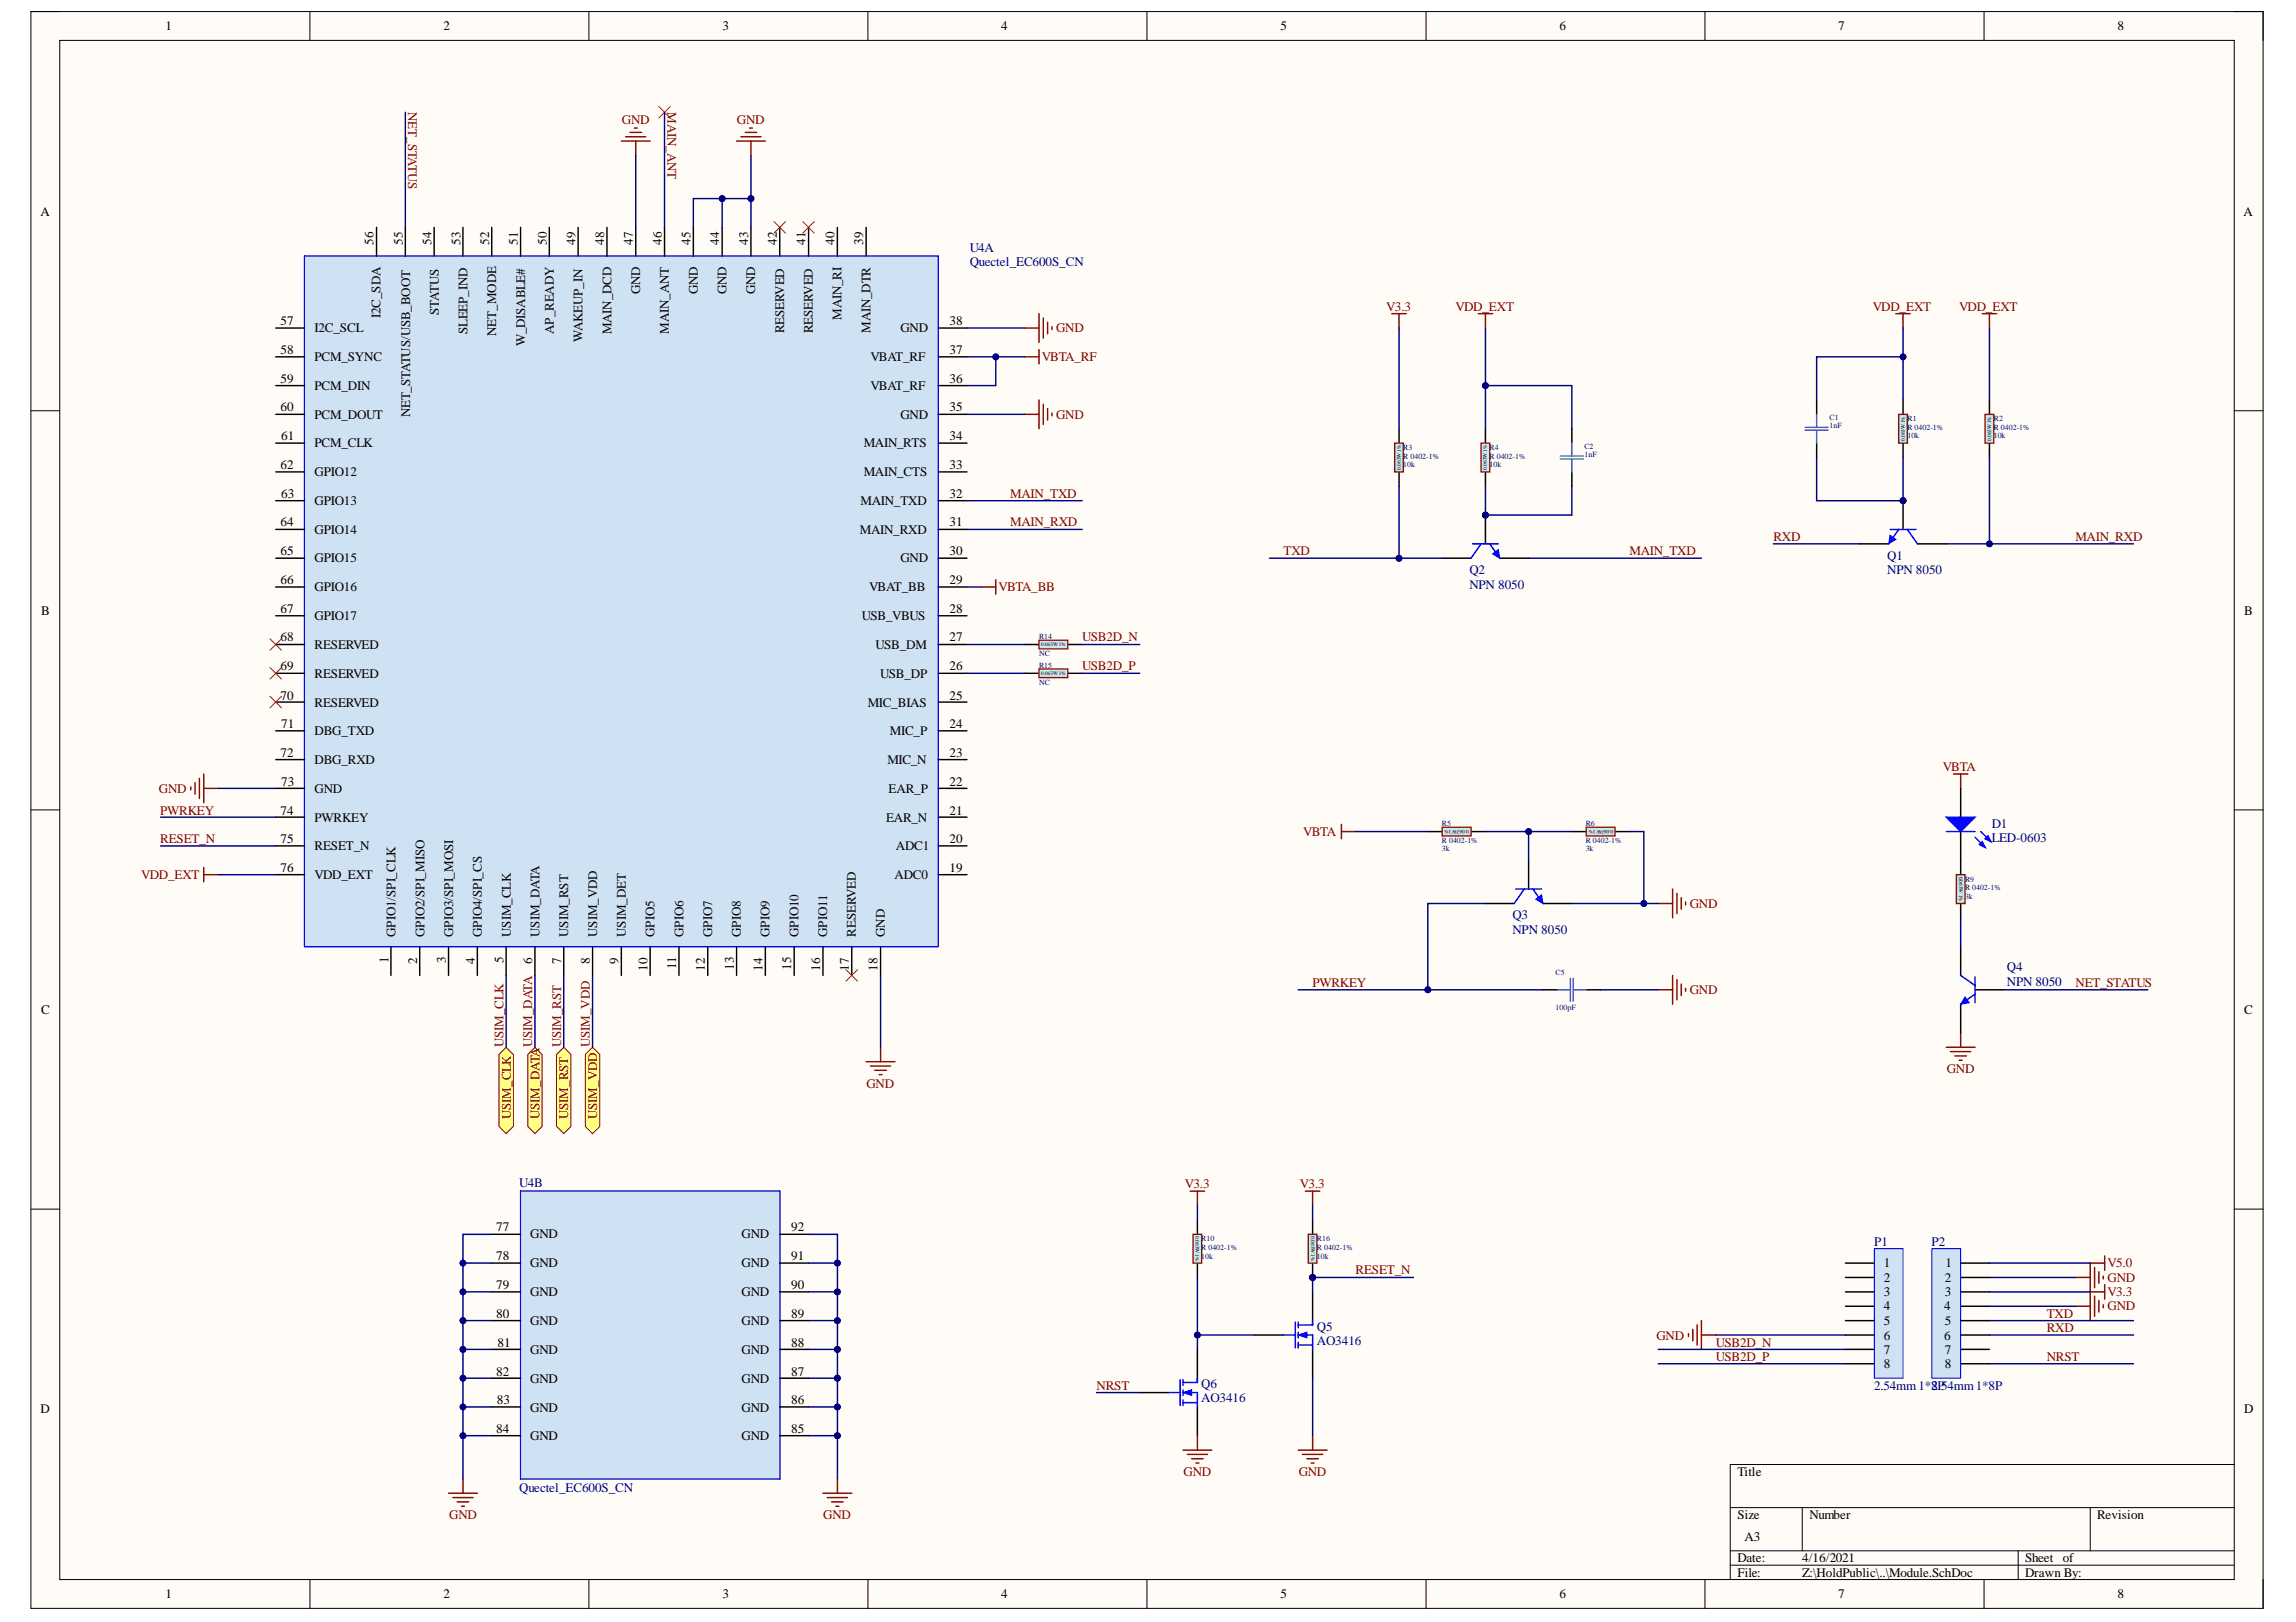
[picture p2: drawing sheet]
<svg xmlns="http://www.w3.org/2000/svg" width="297mm" height="210mm" viewBox="0 0 297 210" stroke-linecap="round" stroke-linejoin="round" font-family="sans-serif">
<defs><g id="words">
<g font-size="1.7">
<text x="21.4" y="3.9">1</text>
<text x="57.4" y="3.9">2</text>
<text x="93.5" y="3.9">3</text>
<text x="129.5" y="3.9">4</text>
<text x="165.6" y="3.9">5</text>
<text x="201.8" y="3.9">6</text>
<text x="237.8" y="3.9">7</text>
<text x="273.9" y="3.9">8</text>
<text x="5.2" y="27.9">A</text>
<text x="290.3" y="27.9">A</text>
<text x="48.3" y="31.7" transform="rotate(-90 48.3 31.7)">56</text>
<text x="52.1" y="31.7" transform="rotate(-90 52.1 31.7)">55</text>
<text x="55.8" y="31.7" transform="rotate(-90 55.8 31.7)">54</text>
<text x="59.6" y="31.7" transform="rotate(-90 59.6 31.7)">53</text>
<text x="63.3" y="31.7" transform="rotate(-90 63.3 31.7)">52</text>
<text x="67" y="31.7" transform="rotate(-90 67 31.7)">51</text>
<text x="70.7" y="31.7" transform="rotate(-90 70.7 31.7)">50</text>
<text x="74.4" y="31.7" transform="rotate(-90 74.4 31.7)">49</text>
<text x="78.2" y="31.7" transform="rotate(-90 78.2 31.7)">48</text>
<text x="81.9" y="31.7" transform="rotate(-90 81.9 31.7)">47</text>
<text x="85.6" y="31.7" transform="rotate(-90 85.6 31.7)">46</text>
<text x="89.3" y="31.7" transform="rotate(-90 89.3 31.7)">45</text>
<text x="93.1" y="31.7" transform="rotate(-90 93.1 31.7)">44</text>
<text x="96.8" y="31.7" transform="rotate(-90 96.8 31.7)">43</text>
<text x="100.5" y="31.7" transform="rotate(-90 100.5 31.7)">42</text>
<text x="104.2" y="31.7" transform="rotate(-90 104.2 31.7)">41</text>
<text x="107.9" y="31.7" transform="rotate(-90 107.9 31.7)">40</text>
<text x="111.7" y="31.7" transform="rotate(-90 111.7 31.7)">39</text>
<text x="49.2" y="41.2" transform="rotate(-90 49.2 41.2)">I2C_SDA</text>
<text x="56.8" y="40.7" transform="rotate(-90 56.8 40.7)">STATUS</text>
<text x="82.8" y="38" transform="rotate(-90 82.8 38)">GND</text>
<text x="90.3" y="38" transform="rotate(-90 90.3 38)">GND</text>
<text x="94" y="38" transform="rotate(-90 94 38)">GND</text>
<text x="97.7" y="38" transform="rotate(-90 97.7 38)">GND</text>
<text x="108.9" y="41.4" transform="rotate(-90 108.9 41.4)">MAIN_RI</text>
<text x="36.3" y="42.1">57</text>
<text x="36.3" y="45.8">58</text>
<text x="40.7" y="43">I2C_SCL</text>
<text x="40.7" y="46.7">PCM_SYNC</text>
<text x="60.5" y="43.2" transform="rotate(-90 60.5 43.2)">SLEEP_IND</text>
<text x="64.2" y="43.4" transform="rotate(-90 64.2 43.4)">NET_MODE</text>
<text x="67.9" y="44.8" transform="rotate(-90 67.9 44.8)">W_DISABLE#</text>
<text x="71.7" y="43.2" transform="rotate(-90 71.7 43.2)">AP_READY</text>
<text x="75.4" y="44.2" transform="rotate(-90 75.4 44.2)">WAKEUP_IN</text>
<text x="79.1" y="43.3" transform="rotate(-90 79.1 43.3)">MAIN_DCD</text>
<text x="86.5" y="43.2" transform="rotate(-90 86.5 43.2)">MAIN_ANT</text>
<text x="101.4" y="43.1" transform="rotate(-90 101.4 43.1)">RESERVED</text>
<text x="105.2" y="43.1" transform="rotate(-90 105.2 43.1)">RESERVED</text>
<text x="112.6" y="43.1" transform="rotate(-90 112.6 43.1)">MAIN_DTR</text>
<text x="112.6" y="46.7">VBAT_RF</text>
<text x="116.5" y="43">GND</text>
<text x="122.8" y="45.8">37</text>
<text x="122.8" y="42.1">38</text>
<text x="36.3" y="49.5">59</text>
<text x="36.3" y="53.3">60</text>
<text x="40.7" y="50.5">PCM_DIN</text>
<text x="112.6" y="50.5">VBAT_RF</text>
<text x="122.8" y="53.3">35</text>
<text x="122.8" y="49.5">36</text>
<text x="36.4" y="57">61</text>
<text x="40.7" y="54.2">PCM_DOUT</text>
<text x="40.7" y="57.9">PCM_CLK</text>
<text x="53" y="54" transform="rotate(-90 53 54)">NET_STATUS/USB_BOOT</text>
<text x="111.8" y="57.9">MAIN_RTS</text>
<text x="116.5" y="54.2">GND</text>
<text x="122.8" y="57">34</text>
<text x="36.3" y="60.7">62</text>
<text x="36.4" y="64.4">63</text>
<text x="40.7" y="61.6">GPIO12</text>
<text x="40.7" y="65.3">GPIO13</text>
<text x="111.3" y="65.3">MAIN_TXD</text>
<text x="111.8" y="61.6">MAIN_CTS</text>
<text x="122.8" y="64.4">32</text>
<text x="122.8" y="60.7">33</text>
<text x="36.3" y="68.1">64</text>
<text x="36.3" y="71.8">65</text>
<text x="40.7" y="69.1">GPIO14</text>
<text x="111.2" y="69.1">MAIN_RXD</text>
<text x="122.8" y="71.8">30</text>
<text x="122.8" y="68.1">31</text>
<text x="36.3" y="75.6">66</text>
<text x="40.7" y="72.8">GPIO15</text>
<text x="40.7" y="76.5">GPIO16</text>
<text x="112.4" y="76.5">VBAT_BB</text>
<text x="116.5" y="72.8">GND</text>
<text x="122.8" y="75.6">29</text>
<text x="5.3" y="79.5">B</text>
<text x="36.3" y="79.3">67</text>
<text x="36.3" y="83">68</text>
<text x="40.7" y="80.2">GPIO17</text>
<text x="40.7" y="83.9">RESERVED</text>
<text x="111.5" y="80.2">USB_VBUS</text>
<text x="113.3" y="83.9">USB_DM</text>
<text x="122.8" y="83">27</text>
<text x="122.8" y="79.3">28</text>
<text x="290.3" y="79.5">B</text>
<text x="36.3" y="86.7">69</text>
<text x="40.7" y="87.7">RESERVED</text>
<text x="113.9" y="87.7">USB_DP</text>
<text x="122.8" y="86.7">26</text>
<text x="36.3" y="90.5">70</text>
<text x="36.4" y="94.2">71</text>
<text x="40.7" y="91.5">RESERVED</text>
<text x="40.7" y="95.2">DBG_TXD</text>
<text x="112.3" y="91.5">MIC_BIAS</text>
<text x="115.1" y="95.2">MIC_P</text>
<text x="122.8" y="94.2">24</text>
<text x="122.8" y="90.5">25</text>
<text x="36.3" y="98">72</text>
<text x="36.4" y="101.7">73</text>
<text x="40.7" y="98.9">DBG_RXD</text>
<text x="114.8" y="98.9">MIC_N</text>
<text x="122.8" y="101.7">22</text>
<text x="122.8" y="98">23</text>
<text x="36.3" y="105.4">74</text>
<text x="40.7" y="102.6">GND</text>
<text x="40.7" y="106.3">PWRKEY</text>
<text x="114.6" y="106.3">EAR_N</text>
<text x="115" y="102.6">EAR_P</text>
<text x="122.8" y="105.4">21</text>
<text x="36.3" y="109.1">75</text>
<text x="36.3" y="112.8">76</text>
<text x="40.7" y="110.1">RESET_N</text>
<text x="40.7" y="113.8">VDD_EXT</text>
<text x="115.7" y="113.8">ADC0</text>
<text x="115.9" y="110.1">ADC1</text>
<text x="122.8" y="112.8">19</text>
<text x="122.8" y="109.1">20</text>
<text x="50.3" y="124.6" transform="rotate(-90 50.3 124.6)">1</text>
<text x="51.2" y="121.2" transform="rotate(-90 51.2 121.2)">GPIO1/SPI_CLK</text>
<text x="54" y="124.8" transform="rotate(-90 54 124.8)">2</text>
<text x="54.9" y="121.2" transform="rotate(-90 54.9 121.2)">GPIO2/SPI_MISO</text>
<text x="57.7" y="124.7" transform="rotate(-90 57.7 124.7)">3</text>
<text x="58.6" y="121.2" transform="rotate(-90 58.6 121.2)">GPIO3/SPI_MOSI</text>
<text x="61.4" y="124.8" transform="rotate(-90 61.4 124.8)">4</text>
<text x="62.3" y="121.2" transform="rotate(-90 62.3 121.2)">GPIO4/SPI_CS</text>
<text x="65.1" y="124.7" transform="rotate(-90 65.1 124.7)">5</text>
<text x="66.1" y="121.2" transform="rotate(-90 66.1 121.2)">USIM_CLK</text>
<text x="68.9" y="124.8" transform="rotate(-90 68.9 124.8)">6</text>
<text x="69.8" y="121.2" transform="rotate(-90 69.8 121.2)">USIM_DATA</text>
<text x="72.6" y="124.8" transform="rotate(-90 72.6 124.8)">7</text>
<text x="73.5" y="121.2" transform="rotate(-90 73.5 121.2)">USIM_RST</text>
<text x="76.3" y="124.8" transform="rotate(-90 76.3 124.8)">8</text>
<text x="77.2" y="121.2" transform="rotate(-90 77.2 121.2)">USIM_VDD</text>
<text x="80" y="124.8" transform="rotate(-90 80 124.8)">9</text>
<text x="81" y="121.2" transform="rotate(-90 81 121.2)">USIM_DET</text>
<text x="83.8" y="125.6" transform="rotate(-90 83.8 125.6)">10</text>
<text x="84.7" y="121.2" transform="rotate(-90 84.7 121.2)">GPIO5</text>
<text x="87.5" y="125.4" transform="rotate(-90 87.5 125.4)">11</text>
<text x="88.4" y="121.2" transform="rotate(-90 88.4 121.2)">GPIO6</text>
<text x="91.2" y="125.6" transform="rotate(-90 91.2 125.6)">12</text>
<text x="92.1" y="121.2" transform="rotate(-90 92.1 121.2)">GPIO7</text>
<text x="94.9" y="125.5" transform="rotate(-90 94.9 125.5)">13</text>
<text x="95.8" y="121.2" transform="rotate(-90 95.8 121.2)">GPIO8</text>
<text x="98.6" y="125.6" transform="rotate(-90 98.6 125.6)">14</text>
<text x="99.6" y="121.2" transform="rotate(-90 99.6 121.2)">GPIO9</text>
<text x="102.4" y="125.5" transform="rotate(-90 102.4 125.5)">15</text>
<text x="103.3" y="121.2" transform="rotate(-90 103.3 121.2)">GPIO10</text>
<text x="106.1" y="125.6" transform="rotate(-90 106.1 125.6)">16</text>
<text x="107" y="121.2" transform="rotate(-90 107 121.2)">GPIO11</text>
<text x="109.8" y="125.6" transform="rotate(-90 109.8 125.6)">17</text>
<text x="110.7" y="121.2" transform="rotate(-90 110.7 121.2)">RESERVED</text>
<text x="113.5" y="125.6" transform="rotate(-90 113.5 125.6)">18</text>
<text x="114.5" y="121.2" transform="rotate(-90 114.5 121.2)">GND</text>
<text x="5.3" y="131.2">C</text>
<text x="290.3" y="131.2">C</text>
<text x="64.2" y="159.3">77</text>
<text x="68.6" y="160.3">GND</text>
<text x="95.9" y="160.3">GND</text>
<text x="102.4" y="159.3">92</text>
<text x="64.2" y="163.1">78</text>
<text x="64.2" y="166.8">79</text>
<text x="68.6" y="164">GND</text>
<text x="68.6" y="167.7">GND</text>
<text x="95.9" y="167.7">GND</text>
<text x="95.9" y="164">GND</text>
<text x="102.4" y="166.8">90</text>
<text x="102.4" y="163.1">91</text>
<text x="243.7" y="164">1</text>
<text x="243.7" y="165.8">2</text>
<text x="243.7" y="167.7">3</text>
<text x="251.6" y="165.8">2</text>
<text x="251.6" y="167.7">3</text>
<text x="251.7" y="164">1</text>
<text x="64.2" y="170.6">80</text>
<text x="68.6" y="171.5">GND</text>
<text x="95.9" y="171.5">GND</text>
<text x="102.4" y="170.6">89</text>
<text x="243.7" y="169.6">4</text>
<text x="243.7" y="171.5">5</text>
<text x="243.7" y="173.4">6</text>
<text x="251.5" y="169.6">4</text>
<text x="251.5" y="173.4">6</text>
<text x="251.6" y="171.5">5</text>
<text x="64.2" y="178">82</text>
<text x="64.4" y="174.3">81</text>
<text x="68.6" y="175.2">GND</text>
<text x="68.6" y="178.9">GND</text>
<text x="95.9" y="178.9">GND</text>
<text x="95.9" y="175.2">GND</text>
<text x="102.4" y="178">87</text>
<text x="102.4" y="174.3">88</text>
<text x="243.7" y="175.2">7</text>
<text x="243.7" y="177.1">8</text>
<text x="251.6" y="175.2">7</text>
<text x="251.6" y="177.1">8</text>
<text x="5.2" y="182.8">D</text>
<text x="64.2" y="185.5">84</text>
<text x="64.3" y="181.7">83</text>
<text x="68.6" y="182.7">GND</text>
<text x="95.9" y="182.7">GND</text>
<text x="102.4" y="185.5">85</text>
<text x="102.4" y="181.7">86</text>
<text x="290.3" y="182.8">D</text>
<text x="68.6" y="186.4">GND</text>
<text x="95.9" y="186.4">GND</text>
<text x="224.8" y="191">Title</text>
<text x="224.8" y="196.6">Size</text>
<text x="234.1" y="196.6">Number</text>
<text x="271.3" y="196.6">Revision</text>
<text x="224.8" y="202.2">Date:</text>
<text x="225.7" y="199.4">A3</text>
<text x="233.2" y="202.2">4/16/2021</text>
<text x="262" y="202.2">Sheet</text>
<text x="266.9" y="202.2">of</text>
<text x="21.4" y="206.8">1</text>
<text x="57.4" y="206.8">2</text>
<text x="93.5" y="206.8">3</text>
<text x="129.5" y="206.8">4</text>
<text x="165.6" y="206.8">5</text>
<text x="201.8" y="206.8">6</text>
<text x="224.8" y="204.1">File:</text>
<text x="233.2" y="204.1">Z:\HoldPublic\..\Module.SchDoc</text>
<text x="237.8" y="206.8">7</text>
<text x="262" y="204.1">Drawn By:</text>
<text x="273.9" y="206.8">8</text>
</g>
<g font-size="1.7" fill="#800000">
<text x="52.8" y="14.5" transform="rotate(90 52.8 14.5)">NET_STATUS</text>
<text x="80.5" y="16.1">GND</text>
<text x="86.4" y="14.5" transform="rotate(90 86.4 14.5)">MAIN_ANT</text>
<text x="95.3" y="16.1">GND</text>
<text x="179.3" y="40.2">V3.3</text>
<text x="188.3" y="40.2">VDD_EXT</text>
<text x="242.3" y="40.2">VDD_EXT</text>
<text x="253.5" y="40.2">VDD_EXT</text>
<text x="134.8" y="46.7">VBTA_RF</text>
<text x="136.6" y="43">GND</text>
<text x="136.6" y="54.2">GND</text>
<text x="130.7" y="64.4">MAIN_TXD</text>
<text x="130.7" y="68.1">MAIN_RXD</text>
<text x="166.1" y="71.8">TXD</text>
<text x="210.8" y="71.8">MAIN_TXD</text>
<text x="229.4" y="70">RXD</text>
<text x="268.5" y="70">MAIN_RXD</text>
<text x="129.2" y="76.5">VBTA_BB</text>
<text x="140" y="83">USB2D_N</text>
<text x="140" y="86.7">USB2D_P</text>
<text x="251.3" y="99.8">VBTA</text>
<text x="20.6" y="102.6">GND</text>
<text x="20.7" y="105.4">PWRKEY</text>
<text x="18.3" y="113.8">VDD_EXT</text>
<text x="20.7" y="109.1">RESET_N</text>
<text x="168.6" y="108.2">VBTA</text>
<text x="218.6" y="117.5">GND</text>
<text x="169.8" y="127.7">PWRKEY</text>
<text x="218.6" y="128.7">GND</text>
<text x="268.5" y="127.7">NET_STATUS</text>
<text x="65.1" y="135.5" transform="rotate(-90 65.1 135.5)">USIM_CLK</text>
<text x="68.9" y="135.5" transform="rotate(-90 68.9 135.5)">USIM_DATA</text>
<text x="72.6" y="135.5" transform="rotate(-90 72.6 135.5)">USIM_RST</text>
<text x="76.3" y="135.5" transform="rotate(-90 76.3 135.5)">USIM_VDD</text>
<text x="112.1" y="140.7">GND</text>
<text x="251.8" y="138.9">GND</text>
<text x="66.1" y="144.8" transform="rotate(-90 66.1 144.8)">USIM_CLK</text>
<text x="69.8" y="144.8" transform="rotate(-90 69.8 144.8)">USIM_DATA</text>
<text x="73.5" y="144.8" transform="rotate(-90 73.5 144.8)">USIM_RST</text>
<text x="77.2" y="144.8" transform="rotate(-90 77.2 144.8)">USIM_VDD</text>
<text x="153.3" y="153.8">V3.3</text>
<text x="168.2" y="153.8">V3.3</text>
<text x="175.4" y="164.9">RESET_N</text>
<text x="272.7" y="165.8">GND</text>
<text x="272.7" y="164">V5.0</text>
<text x="272.7" y="167.7">V3.3</text>
<text x="214.3" y="173.4">GND</text>
<text x="264.8" y="170.6">TXD</text>
<text x="264.8" y="172.4">RXD</text>
<text x="272.7" y="169.6">GND</text>
<text x="141.9" y="179.9">NRST</text>
<text x="222" y="176.2">USB2D_P</text>
<text x="222" y="174.3">USB2D_N</text>
<text x="264.8" y="176.2">NRST</text>
<text x="153.1" y="191">GND</text>
<text x="168" y="191">GND</text>
<text x="58.1" y="196.6">GND</text>
<text x="106.5" y="196.6">GND</text>
</g>
<g font-size="1.7" fill="#000080">
<text x="125.5" y="32.6">U4A</text>
<text x="125.5" y="34.5">Quectel_EC600S_CN</text>
<text x="190.1" y="74.3">Q2</text>
<text x="190.1" y="76.2">NPN 8050</text>
<text x="244.1" y="72.4">Q1</text>
<text x="244.1" y="74.3">NPN 8050</text>
<text x="257.7" y="107.1">D1</text>
<text x="257.7" y="109">LED-0603</text>
<text x="195.7" y="118.9">Q3</text>
<text x="195.7" y="120.9">NPN 8050</text>
<text x="259.6" y="125.7">Q4</text>
<text x="259.6" y="127.6">NPN 8050</text>
<text x="67.2" y="153.6">U4B</text>
<text x="242.5" y="161.2">P1</text>
<text x="249.9" y="161.2">P2</text>
<text x="170.4" y="172.2">Q5</text>
<text x="155.4" y="179.6">Q6</text>
<text x="170.4" y="174">AO3416</text>
<text x="242.5" y="179.9">2.54mm1*8P</text>
<text x="249.9" y="179.9">2.54mm1*8P</text>
<text x="155.4" y="181.5">AO3416</text>
<text x="67.2" y="193.1">Quectel_EC600S_CN</text>
</g>
<g font-size="1" fill="#000080">
<text x="181.5" y="58.2">R3</text>
<text x="181.5" y="59.3">R 0402-1%</text>
<text x="192.7" y="58.2">R4</text>
<text x="192.7" y="59.3">R 0402-1%</text>
<text x="205" y="59.2">1nF</text>
<text x="205" y="58.1">C2</text>
<text x="236.7" y="55.4">1nF</text>
<text x="236.7" y="54.3">C1</text>
<text x="246.8" y="56.7">10k</text>
<text x="246.8" y="54.5">R1</text>
<text x="246.8" y="55.6">R 0402-1%</text>
<text x="257.9" y="56.7">10k</text>
<text x="257.9" y="54.5">R2</text>
<text x="257.9" y="55.6">R 0402-1%</text>
<text x="181.5" y="60.4">10k</text>
<text x="192.7" y="60.4">10k</text>
<text x="134.4" y="82.7">R14</text>
<text x="134.4" y="88.6">NC</text>
<text x="134.4" y="86.4">R15</text>
<text x="134.4" y="84.9">NC</text>
<text x="186.5" y="106.8">R5</text>
<text x="205.2" y="106.8">R6</text>
<text x="186.5" y="110.1">3k</text>
<text x="186.5" y="109">R 0402-1%</text>
<text x="205.2" y="110.1">3k</text>
<text x="205.2" y="109">R 0402-1%</text>
<text x="254.2" y="116.3">3k</text>
<text x="254.2" y="114.1">R9</text>
<text x="254.2" y="115.2">R 0402-1%</text>
<text x="201.3" y="130.7">100pF</text>
<text x="201.3" y="126.2">C5</text>
<text x="155.4" y="160.6">R10</text>
<text x="155.4" y="161.8">R 0402-1%</text>
<text x="170.4" y="160.6">R16</text>
<text x="170.4" y="161.8">R 0402-1%</text>
<text x="155.4" y="162.9">10k</text>
<text x="170.4" y="162.9">10k</text>
</g>
<g font-size=".7">
<text x="246.4" y="57.1" transform="rotate(-90 246.4 57.1)">0.063W 1%</text>
<text x="257.6" y="57.1" transform="rotate(-90 257.6 57.1)">0.063W 1%</text>
<text x="181.2" y="60.8" transform="rotate(-90 181.2 60.8)">0.063W 1%</text>
<text x="192.4" y="60.8" transform="rotate(-90 192.4 60.8)">0.063W 1%</text>
<text x="134.7" y="83.6">0.063W1%</text>
<text x="134.7" y="87.3">0.063W1%</text>
<text x="190" y="107.3" transform="rotate(-180 190 107.3)">0.063W 1%</text>
<text x="208.7" y="107.3" transform="rotate(-180 208.7 107.3)">0.063W 1%</text>
<text x="253.5" y="113.4" transform="rotate(90 253.5 113.4)">0.063W 1%</text>
<text x="154.6" y="160" transform="rotate(90 154.6 160)">0.063W 1%</text>
<text x="169.6" y="160" transform="rotate(90 169.6 160)">0.063W 1%</text>
</g>
</g></defs>
<path d="M4 1.5h288.8v206.6h-288.8z" fill-rule="evenodd" fill="#fffcf8"/>
<path d="M4 1.5h288.8v206.6h-288.8z" fill="none" stroke="#000" stroke-width=".13"/>
<path d="M7.7 5.2h281.4v199.2h-281.4z" fill-rule="evenodd" fill="#fffcf8"/>
<g fill="none" stroke="#000" stroke-width=".13">
<path d="M4 1.5h3.7M7.7 5.2h281.4v199.2h-281.4zM40.1 1.5v3.7M76.2 1.5v3.7M112.3 1.5v3.7M148.4 1.5v3.7M184.5 1.5v3.7M220.6 1.5v3.7M256.7 1.5v3.7M289.1 1.5h3.7v3.7M4 53.2h3.7M289.1 53.2h3.7"/>
<path d="M4 104.8h3.7M289.1 104.8h3.7M4 156.5h3.7M289.1 156.5h3.7M223.8 195.1h65.3M233.2 195.1v5.6M270.4 195.1v5.6M289.1 189.5h-65.3v14.9M40.1 204.4v3.7M76.2 204.4v3.7M112.3 204.4v3.7M148.4 204.4v3.7"/>
<path d="M184.5 204.4v3.7M220.6 204.4v3.7M223.8 200.7h65.3M223.8 202.6h65.3M256.7 204.4v3.7M261.1 200.7v3.7M292.8 204.4v3.7"/>
</g>
<path d="M218.4 172.6v.4M219 172v1.5M219.6 171.5v2.6M220.1 170.9v3.7M220.1 172.8h1.9M268.6 165.3h1.8M271 164v2.6M271.5 164.6v1.5M272.1 165.1v.4M272.3 163.5h-1.9v3.7M272.3 162.5v1.9" fill="none" stroke="#800000" stroke-width=".19"/>
<circle cx="246.2" cy="64.8" r=".37" fill="#000080"/>
<circle cx="246.2" cy="64.8" r=".37" fill="none" stroke="#000080" stroke-width=".13"/>
<path d="M246.2 64.8v3.7M248.1 70.4h3.7" fill="none" stroke="#000" stroke-width=".19"/>
<circle cx="246.2" cy="64.8" r=".37" fill="#000080"/>
<circle cx="246.2" cy="64.8" r=".37" fill="none" stroke="#000080" stroke-width=".13"/>
<path d="M240.6 70.4h3.7" fill="none" stroke="#000" stroke-width=".19"/>
<path d="M244.5 68.5h3.4M245.6 68.5l-1.3 1.9M246.8 68.5l1.3 1.9" fill="none" stroke="#00f" stroke-width=".19"/>
<path d="M244.5 69.3l.8 .5-1 .6z" fill="#00f"/>
<path d="M244.5 69.3l.8 .5-1 .6z" fill="none" stroke="#00f" stroke-width=".13"/>
<circle cx="192.2" cy="66.7" r=".37" fill="#000080"/>
<circle cx="192.2" cy="66.7" r=".37" fill="none" stroke="#000080" stroke-width=".13"/>
<path d="M186.6 72.2h3.7M192.2 66.7v3.7" fill="none" stroke="#000" stroke-width=".19"/>
<circle cx="192.2" cy="66.7" r=".37" fill="#000080"/>
<circle cx="192.2" cy="66.7" r=".37" fill="none" stroke="#000080" stroke-width=".13"/>
<path d="M194 72.2h3.8" fill="none" stroke="#000" stroke-width=".19"/>
<path d="M190.5 70.4h3.3M191.6 70.4l-1.3 1.8M192.7 70.4l1.3 1.8" fill="none" stroke="#00f" stroke-width=".19"/>
<path d="M193.1 71.7l.7-.6 .2 1.1z" fill="#00f"/>
<path d="M193.1 71.7l.7-.6 .2 1.1z" fill="none" stroke="#00f" stroke-width=".13"/>
<g fill="none" stroke="#800000" stroke-width=".19">
<path d="M180.1 40.6h1.8M181 40.6v1.9M191.2 40.6h1.9M192.2 40.6v1.9M245.3 40.6h1.8M246.2 40.6v1.9M256.4 40.6h1.9M257.4 40.6v1.9M268.6 169h1.8M270.4 167.2v3.7M271 167.7v2.6M271.5 168.3v1.5"/>
<path d="M272.1 168.9v.3"/>
</g>
<path d="M249.9 161.6h3.8v16.8h-3.8z" fill-rule="evenodd" fill="#cfe2f3"/>
<path d="M249.9 161.6h3.8v16.8h-3.8z" fill="none" stroke="#00f" stroke-width=".13"/>
<path d="M253.7 163.5h3.7M253.7 165.3h3.7M253.7 167.2h3.7M253.7 169h3.7M253.7 170.9h3.7M253.7 172.8h3.7M253.7 174.6h3.7M253.7 176.5h3.7" fill="none" stroke="#000" stroke-width=".19"/>
<path d="M242.5 161.6h3.7v16.8h-3.7z" fill-rule="evenodd" fill="#cfe2f3"/>
<path d="M242.5 161.6h3.7v16.8h-3.7z" fill="none" stroke="#00f" stroke-width=".13"/>
<path d="M246.2 51.8v1.8M246.2 57.3v1.9M238.7 163.5h3.8M238.7 165.3h3.8M238.7 167.2h3.8M238.7 169h3.8M238.7 170.9h3.8M238.7 172.8h3.8M238.7 174.6h3.8M238.7 176.5h3.8" fill="none" stroke="#000" stroke-width=".19"/>
<path d="M270.4 167.2h1.9M272.3 166.2v1.9" fill="none" stroke="#800000" stroke-width=".19"/>
<path d="M245.6 53.6h1.2v3.7h-1.2z" fill-rule="evenodd" fill="#c8ebeb"/>
<path d="M245.6 53.6h1.2v3.7h-1.2z" fill="none" stroke="#783f04" stroke-width=".19"/>
<path d="M257.4 51.8v1.8M257.4 57.3v1.9" fill="none" stroke="#000" stroke-width=".19"/>
<path d="M256.8 53.6h1.1v3.7h-1.1z" fill-rule="evenodd" fill="#c8ebeb"/>
<path d="M256.8 53.6h1.1v3.7h-1.1z" fill="none" stroke="#783f04" stroke-width=".19"/>
<path d="M181 55.5v1.8M181 61.1v1.8" fill="none" stroke="#000" stroke-width=".19"/>
<path d="M180.4 57.3h1.1v3.8h-1.1z" fill-rule="evenodd" fill="#c8ebeb"/>
<path d="M180.4 57.3h1.1v3.8h-1.1z" fill="none" stroke="#783f04" stroke-width=".19"/>
<path d="M192.2 55.5v1.8M192.2 61.1v1.8" fill="none" stroke="#000" stroke-width=".19"/>
<path d="M191.6 57.3h1.1v3.8h-1.1z" fill-rule="evenodd" fill="#c8ebeb"/>
<path d="M191.6 57.3h1.1v3.8h-1.1z" fill="none" stroke="#783f04" stroke-width=".19"/>
<path d="M203.4 55.5v1.8M235 51.8v1.8M235 57.3v1.9M203.4 61.1v1.8M184.7 107.6h1.9M190.3 107.6h1.9" fill="none" stroke="#000" stroke-width=".19"/>
<path d="M201.9 59h2.9M201.9 59.4h2.9M203.4 57.3v1.7M203.4 59.4v1.7M233.5 55.3h3M233.5 55.7h3M235 53.6v1.7M235 55.7v1.6" fill="none" stroke="#009cca" stroke-width=".19"/>
<path d="M214.5 116.9h1.9M216.4 115.1v3.7M217 115.6v2.6M217.5 116.2v1.5M218.1 116.7v.4M214.5 128.1h1.9M216.4 126.2v3.8M217 126.8v2.6M217.5 127.3v1.5M218.1 127.9v.4" fill="none" stroke="#800000" stroke-width=".19"/>
<path d="M186.6 107.1h3.7v1.1h-3.7z" fill-rule="evenodd" fill="#c8ebeb"/>
<path d="M186.6 107.1h3.7v1.1h-3.7z" fill="none" stroke="#783f04" stroke-width=".19"/>
<path d="M192.2 116.9h3.7M197.8 111.3v3.8M199.6 116.9h3.8M199.6 128.1h1.9M205.2 128.1h1.9" fill="none" stroke="#000" stroke-width=".19"/>
<path d="M201.5 128.1h1.7M203.2 126.6v3M203.5 128.1h1.7M203.5 126.6v3" fill="none" stroke="#009cca" stroke-width=".19"/>
<path d="M196.1 115.1h3.3M197.2 115.1l-1.3 1.8M198.3 115.1l1.3 1.8" fill="none" stroke="#00f" stroke-width=".19"/>
<path d="M198.7 116.4l.7-.6 .2 1.1z" fill="#00f"/>
<path d="M198.7 116.4l.7-.6 .2 1.1z" fill="none" stroke="#00f" stroke-width=".13"/>
<path d="M203.4 107.6h1.8M208.9 107.6h1.9" fill="none" stroke="#000" stroke-width=".19"/>
<path d="M205.2 107.1h3.7v1.1h-3.7z" fill-rule="evenodd" fill="#c8ebeb"/>
<path d="M205.2 107.1h3.7v1.1h-3.7z" fill="none" stroke="#783f04" stroke-width=".19"/>
<path d="M252.7 100.2h1.9M253.7 100.2v1.8" fill="none" stroke="#800000" stroke-width=".19"/>
<path d="M253.7 102v3.8M253.7 107.6v3.7" fill="none" stroke="#000" stroke-width=".19"/>
<path d="M251.8 105.8h3.7l-1.8 1.8z" fill="#00f"/>
<path d="M251.8 105.8h3.7l-1.8 1.8zM255.5 108.4l1.3 1.3M256.3 107.6l1.3 1.3" fill="none" stroke="#00f" stroke-width=".19"/>
<path d="M256.1 109.3l.3-.4 .4 .8z" fill="#00f"/>
<path d="M256.1 109.3l.3-.4 .4 .8z" fill="none" stroke="#00f" stroke-width=".19"/>
<path d="M256.8 108.5l.4-.3 .4 .7z" fill="#00f"/>
<path d="M251.8 107.6h3.7M256.8 108.5l.4-.3 .4 .7zM253.7 126.2l1.8 1.3M255.5 128.7l-1.8 1.3M255.5 126.4v3.4" fill="none" stroke="#00f" stroke-width=".19"/>
<path d="M251.8 135.5h3.7M252.3 136.1h2.7M252.9 136.6h1.5M253.5 137.2h.3M253.7 133.7v1.8" fill="none" stroke="#800000" stroke-width=".19"/>
<path d="M253.7 122.5v3.7M253.7 130v3.7M255.5 128.1h3.7" fill="none" stroke="#000" stroke-width=".19"/>
<path d="M254.2 129l.6 .8-1.1 .2z" fill="#00f"/>
<path d="M254.2 129l.6 .8-1.1 .2z" fill="none" stroke="#00f" stroke-width=".13"/>
<path d="M253.7 111.3v1.9M253.7 116.9v1.9" fill="none" stroke="#000" stroke-width=".19"/>
<path d="M253.1 113.2h1.1v3.7h-1.1z" fill-rule="evenodd" fill="#c8ebeb"/>
<path d="M253.1 113.2h1.1v3.7h-1.1z" fill="none" stroke="#783f04" stroke-width=".19"/>
<path d="M39.4 33.1h82v89.4h-82z" fill="none" stroke="#00f" stroke-width=".18"/>
<path d="M39.4 33.1h82v89.4h-82z" fill-rule="evenodd" fill="#cfe2f3"/>
<path d="M39.4 33.1h82v89.4h-82z" fill="none" stroke="#00f" stroke-width=".13"/>
<g fill="none" stroke="#000" stroke-width=".18">
<path d="M48.7 29.4v3.7M52.4 29.4v3.7M56.2 29.4v3.7M59.9 29.4v3.7M63.6 29.4v3.7M67.3 29.4v3.7M71.1 29.4v3.7M74.8 29.4v3.7M78.5 29.4v3.7M82.3 29.4v3.7M86 29.4v3.7M89.7 29.4v3.7"/>
<path d="M93.4 29.4v3.7M97.2 29.4v3.7M100.9 29.4v3.7M104.6 29.4v3.7M108.3 29.4v3.7M112.1 29.4v3.7M35.7 57.3h3.7M35.7 53.6h3.7M35.7 49.9h3.7M35.7 46.2h3.7M35.7 42.5h3.7M121.4 57.3h3.7"/>
<path d="M121.4 53.6h3.7M121.4 49.9h3.7M121.4 46.2h3.7M121.4 42.5h3.7M35.7 79.7h3.7M35.7 76h3.7M35.7 72.2h3.7M35.7 68.5h3.7M35.7 64.8h3.7M35.7 61.1h3.7M121.4 79.7h3.7M121.4 76h3.7"/>
<path d="M121.4 72.2h3.7M121.4 68.5h3.7M121.4 64.8h3.7M121.4 61.1h3.7M35.7 98.3h3.7M35.7 94.6h3.7M35.7 90.9h3.7M35.7 87.1h3.7M35.7 83.4h3.7M121.4 98.3h3.7M121.4 94.6h3.7M121.4 90.9h3.7"/>
<path d="M121.4 87.1h3.7M121.4 83.4h3.7M35.7 113.2h3.7M35.7 109.5h3.7M35.7 105.7h3.7M35.7 102h3.7M121.4 113.2h3.7M121.4 109.5h3.7M121.4 105.7h3.7M121.4 102h3.7M50.6 122.5v3.7M54.3 122.5v3.7"/>
<path d="M58 122.5v3.7M61.8 122.5v3.7M65.5 122.5v3.7M69.2 122.5v3.7M72.9 122.5v3.7M76.7 122.5v3.7M80.4 122.5v3.7M84.1 122.5v3.7M87.8 122.5v3.7M91.6 122.5v3.7M95.3 122.5v3.7M99 122.5v3.7"/>
<path d="M102.7 122.5v3.7M106.5 122.5v3.7M110.2 122.5v3.7M113.9 122.5v3.7"/>
</g>
<path d="M67.4 154.1v37.3h33.5v-37.3" fill="none" stroke="#00f" stroke-width=".19"/>
<path d="M67.3 154.1h33.6" fill="none" stroke="#00f" stroke-width=".18"/>
<path d="M67.4 154.1h33.5v37.3h-33.5z" fill-rule="evenodd" fill="#cfe2f3"/>
<path d="M67.4 154.1h33.5v37.3h-33.5z" fill="none" stroke="#00f" stroke-width=".13"/>
<path d="M132.5 87.1h1.9M138.1 87.1h1.9M63.6 159.7h3.7M100.9 159.7h3.7M63.6 163.5h3.7M63.6 167.2h3.7M63.6 170.9h3.7M100.9 163.5h3.7M100.9 167.2h3.7M100.9 170.9h3.7" fill="none" stroke="#000" stroke-width=".18"/>
<path d="M63.6 174.6h3.8M63.6 178.4h3.8M100.9 174.6h3.7M100.9 178.4h3.7M63.6 182.1h3.8M63.6 185.8h3.8M100.9 182.1h3.7M100.9 185.8h3.7" fill="none" stroke="#000" stroke-width=".19"/>
<g fill="none" stroke="#f00" stroke-width=".13">
<path d="M85.2 13.8l1.5 1.5M86.7 13.8l-1.5 1.5M100.1 28.7l1.5 1.5M101.6 28.7l-1.5 1.5M103.9 28.7l1.5 1.5M105.4 28.7l-1.5 1.5M34.9 82.7l1.5 1.5M34.9 86.4l1.5 1.5M34.9 90.1l1.5 1.5M36.4 82.7l-1.5 1.5M36.4 86.4l-1.5 1.5M36.4 90.1l-1.5 1.5"/>
<path d="M109.4 125.5l1.5 1.5M110.9 125.5l-1.5 1.5"/>
</g>
<path d="M58 193.2h3.8M58.6 193.8h2.6M59.1 194.4h1.5M59.7 194.9h.4M59.9 191.4v1.8M106.5 193.2h3.7M107 193.8h2.6M107.6 194.4h1.5M108.1 194.9h.4M108.3 191.4v1.8" fill="none" stroke="#800000" stroke-width=".19"/>
<g fill="none" stroke="#800000" stroke-width=".18">
<path d="M80.4 18.3h3.7M80.9 17.7h2.7M81.5 17.1h1.5M82.1 16.6h.3M82.3 18.3v1.8M95.3 18.3h3.7M95.8 17.7h2.7M96.4 17.1h1.5M97 16.6h.3M97.2 18.3v1.8M132.5 53.6h1.9M132.5 42.5h1.9"/>
<path d="M132.5 46.2h1.9M134.4 40.6v3.7M134.4 45.2v1.9M134.4 51.8v3.7M135 41.2v2.6M135 52.3v2.6M135.5 41.7v1.5M135.5 52.9v1.5M136.1 42.3v.3M136.1 53.4v.4M127 76h1.8M128.8 75v1.9"/>
<path d="M24.7 101.8v.4M25.2 101.3v1.5M25.8 100.7v2.6M26.4 100.2v3.7M26.4 112.3v1.8M26.4 102h1.8M26.4 113.2h1.8M112.1 137.4h3.7M112.6 138h2.6M113.2 138.5h1.5M113.7 139.1h.4M113.9 135.5v1.9"/>
</g>
<path d="M134.4 86.6h3.7v1.1h-3.7z" fill-rule="evenodd" fill="#c8ebeb"/>
<path d="M134.4 86.6h3.7v1.1h-3.7z" fill="none" stroke="#783f04" stroke-width=".18"/>
<path d="M132.5 83.4h1.9M138.1 83.4h1.9" fill="none" stroke="#000" stroke-width=".18"/>
<path d="M134.4 82.9h3.7v1.1h-3.7z" fill-rule="evenodd" fill="#c8ebeb"/>
<path d="M134.4 82.9h3.7v1.1h-3.7z" fill="none" stroke="#783f04" stroke-width=".18"/>
<path d="M75.7 136.5l1-1 .9 1v9.3l-.9 .9-1-.9z" fill-rule="evenodd" fill="#ffff80"/>
<path d="M75.7 136.5l1-1 .9 1v9.3l-.9 .9-1-.9z" fill="none" stroke="#800000" stroke-width=".13"/>
<path d="M72.9 135.5l1 1v9.3l-1 .9-.9-.9v-9.3z" fill-rule="evenodd" fill="#ffff80"/>
<path d="M72.9 135.5l1 1v9.3l-1 .9-.9-.9v-9.3z" fill="none" stroke="#800000" stroke-width=".13"/>
<path d="M65.5 135.5l.9 1v9.3l-.9 .9-1-.9v-9.3z" fill-rule="evenodd" fill="#ffff80"/>
<path d="M65.5 135.5l.9 1v9.3l-.9 .9-1-.9v-9.3z" fill="none" stroke="#800000" stroke-width=".13"/>
<path d="M69.2 135.5l.9 1v9.3l-.9 .9-.9-.9v-9.3z" fill-rule="evenodd" fill="#ffff80"/>
<path d="M69.2 135.5l.9 1v9.3l-.9 .9-.9-.9v-9.3z" fill="none" stroke="#800000" stroke-width=".13"/>
<path d="M173.5 106.7v1.8M173.5 107.6h1.9" fill="none" stroke="#800000" stroke-width=".19"/>
<path d="M20.8 109.5h14.9M20.8 105.7h14.9M28.2 113.2h7.5M28.2 102h7.5" fill="none" stroke="#000080" stroke-width=".18"/>
<path d="M59.9 185.8h3.7" fill="none" stroke="#000080" stroke-width=".19"/>
<circle cx="59.9" cy="185.8" r=".37" fill="#000080"/>
<circle cx="59.9" cy="185.8" r=".37" fill="none" stroke="#000080" stroke-width=".13"/>
<path d="M59.9 182.1h3.7" fill="none" stroke="#000080" stroke-width=".19"/>
<circle cx="59.9" cy="182.1" r=".37" fill="#000080"/>
<circle cx="59.9" cy="182.1" r=".37" fill="none" stroke="#000080" stroke-width=".13"/>
<path d="M59.9 178.4h3.7" fill="none" stroke="#000080" stroke-width=".19"/>
<circle cx="59.9" cy="178.3" r=".37" fill="#000080"/>
<circle cx="59.9" cy="178.3" r=".37" fill="none" stroke="#000080" stroke-width=".13"/>
<path d="M59.9 174.6h3.7" fill="none" stroke="#000080" stroke-width=".19"/>
<circle cx="59.9" cy="174.6" r=".37" fill="#000080"/>
<circle cx="59.9" cy="174.6" r=".37" fill="none" stroke="#000080" stroke-width=".13"/>
<path d="M59.9 170.9h3.7" fill="none" stroke="#000080" stroke-width=".18"/>
<circle cx="59.9" cy="170.9" r=".37" fill="#000080"/>
<circle cx="59.9" cy="170.9" r=".37" fill="none" stroke="#000080" stroke-width=".13"/>
<path d="M59.9 167.2h3.7" fill="none" stroke="#000080" stroke-width=".18"/>
<circle cx="59.9" cy="167.2" r=".37" fill="#000080"/>
<circle cx="59.9" cy="167.2" r=".37" fill="none" stroke="#000080" stroke-width=".13"/>
<path d="M59.9 163.5h3.7" fill="none" stroke="#000080" stroke-width=".18"/>
<circle cx="59.9" cy="163.5" r=".37" fill="#000080"/>
<circle cx="59.9" cy="163.5" r=".37" fill="none" stroke="#000080" stroke-width=".13"/>
<path d="M63.6 159.7h-3.7v31.7" fill="none" stroke="#000080" stroke-width=".19"/>
<circle cx="59.9" cy="185.8" r=".37" fill="#000080"/>
<circle cx="59.9" cy="185.8" r=".37" fill="none" stroke="#000080" stroke-width=".13"/>
<circle cx="59.9" cy="182.1" r=".37" fill="#000080"/>
<circle cx="59.9" cy="182.1" r=".37" fill="none" stroke="#000080" stroke-width=".13"/>
<circle cx="59.9" cy="178.3" r=".37" fill="#000080"/>
<circle cx="59.9" cy="178.3" r=".37" fill="none" stroke="#000080" stroke-width=".13"/>
<circle cx="59.9" cy="174.6" r=".37" fill="#000080"/>
<circle cx="59.9" cy="174.6" r=".37" fill="none" stroke="#000080" stroke-width=".13"/>
<circle cx="59.9" cy="170.9" r=".37" fill="#000080"/>
<circle cx="59.9" cy="170.9" r=".37" fill="none" stroke="#000080" stroke-width=".13"/>
<circle cx="59.9" cy="167.2" r=".37" fill="#000080"/>
<circle cx="59.9" cy="167.2" r=".37" fill="none" stroke="#000080" stroke-width=".13"/>
<circle cx="59.9" cy="163.5" r=".37" fill="#000080"/>
<circle cx="59.9" cy="163.5" r=".37" fill="none" stroke="#000080" stroke-width=".13"/>
<path d="M97.2 25.7h-7.5v3.7" fill="none" stroke="#000080" stroke-width=".18"/>
<circle cx="93.4" cy="25.7" r=".37" fill="#000080"/>
<circle cx="93.4" cy="25.7" r=".37" fill="none" stroke="#000080" stroke-width=".13"/>
<circle cx="97.2" cy="25.7" r=".37" fill="#000080"/>
<circle cx="97.2" cy="25.7" r=".37" fill="none" stroke="#000080" stroke-width=".13"/>
<path d="M104.6 185.8h3.7" fill="none" stroke="#000080" stroke-width=".19"/>
<circle cx="108.3" cy="185.8" r=".38" fill="#000080"/>
<circle cx="108.3" cy="185.8" r=".38" fill="none" stroke="#000080" stroke-width=".13"/>
<path d="M104.6 182.1h3.7" fill="none" stroke="#000080" stroke-width=".19"/>
<circle cx="108.3" cy="182.1" r=".37" fill="#000080"/>
<circle cx="108.3" cy="182.1" r=".37" fill="none" stroke="#000080" stroke-width=".13"/>
<path d="M104.6 178.4h3.7" fill="none" stroke="#000080" stroke-width=".19"/>
<circle cx="108.3" cy="178.3" r=".38" fill="#000080"/>
<circle cx="108.3" cy="178.3" r=".38" fill="none" stroke="#000080" stroke-width=".13"/>
<path d="M104.6 174.6h3.7" fill="none" stroke="#000080" stroke-width=".19"/>
<circle cx="108.3" cy="174.6" r=".38" fill="#000080"/>
<circle cx="108.3" cy="174.6" r=".38" fill="none" stroke="#000080" stroke-width=".13"/>
<path d="M104.6 170.9h3.7" fill="none" stroke="#000080" stroke-width=".18"/>
<circle cx="108.3" cy="170.9" r=".37" fill="#000080"/>
<circle cx="108.3" cy="170.9" r=".37" fill="none" stroke="#000080" stroke-width=".13"/>
<path d="M104.6 167.2h3.7" fill="none" stroke="#000080" stroke-width=".18"/>
<circle cx="108.3" cy="167.2" r=".37" fill="#000080"/>
<circle cx="108.3" cy="167.2" r=".37" fill="none" stroke="#000080" stroke-width=".13"/>
<path d="M104.6 163.5h3.7" fill="none" stroke="#000080" stroke-width=".18"/>
<circle cx="108.3" cy="163.5" r=".37" fill="#000080"/>
<circle cx="108.3" cy="163.5" r=".37" fill="none" stroke="#000080" stroke-width=".13"/>
<path d="M104.6 159.7h3.7v31.7" fill="none" stroke="#000080" stroke-width=".19"/>
<circle cx="108.3" cy="185.8" r=".38" fill="#000080"/>
<circle cx="108.3" cy="185.8" r=".38" fill="none" stroke="#000080" stroke-width=".13"/>
<circle cx="108.3" cy="182.1" r=".37" fill="#000080"/>
<circle cx="108.3" cy="182.1" r=".37" fill="none" stroke="#000080" stroke-width=".13"/>
<circle cx="108.3" cy="178.3" r=".38" fill="#000080"/>
<circle cx="108.3" cy="178.3" r=".38" fill="none" stroke="#000080" stroke-width=".13"/>
<circle cx="108.3" cy="174.6" r=".38" fill="#000080"/>
<circle cx="108.3" cy="174.6" r=".38" fill="none" stroke="#000080" stroke-width=".13"/>
<circle cx="108.3" cy="170.9" r=".37" fill="#000080"/>
<circle cx="108.3" cy="170.9" r=".37" fill="none" stroke="#000080" stroke-width=".13"/>
<circle cx="108.3" cy="167.2" r=".37" fill="#000080"/>
<circle cx="108.3" cy="167.2" r=".37" fill="none" stroke="#000080" stroke-width=".13"/>
<circle cx="108.3" cy="163.5" r=".37" fill="#000080"/>
<circle cx="108.3" cy="163.5" r=".37" fill="none" stroke="#000080" stroke-width=".13"/>
<path d="M125.1 53.6h7.4M128.8 46.2v3.7h-3.7M125.1 76h1.9M125.1 68.5h14.9M125.1 64.8h14.9M125.1 87.1h7.4M125.1 83.4h7.4" fill="none" stroke="#000080" stroke-width=".18"/>
<circle cx="128.8" cy="46.2" r=".37" fill="#000080"/>
<circle cx="128.8" cy="46.2" r=".37" fill="none" stroke="#000080" stroke-width=".13"/>
<path d="M125.1 46.2h7.4" fill="none" stroke="#000080" stroke-width=".18"/>
<circle cx="128.8" cy="46.2" r=".37" fill="#000080"/>
<circle cx="128.8" cy="46.2" r=".37" fill="none" stroke="#000080" stroke-width=".13"/>
<path d="M125.1 42.5h7.4M140 87.1h7.5M140 83.4h7.5" fill="none" stroke="#000080" stroke-width=".18"/>
<path d="M164.2 72.2h22.4" fill="none" stroke="#000080" stroke-width=".19"/>
<circle cx="181" cy="72.2" r=".38" fill="#000080"/>
<circle cx="181" cy="72.2" r=".38" fill="none" stroke="#000080" stroke-width=".13"/>
<path d="M167.9 128.1h16.8" fill="none" stroke="#000080" stroke-width=".19"/>
<circle cx="184.7" cy="128.1" r=".37" fill="#000080"/>
<circle cx="184.7" cy="128.1" r=".37" fill="none" stroke="#000080" stroke-width=".13"/>
<path d="M175.4 107.6h9.3M192.2 116.9h-7.5v11.2h14.9" fill="none" stroke="#000080" stroke-width=".19"/>
<circle cx="184.7" cy="128.1" r=".37" fill="#000080"/>
<circle cx="184.7" cy="128.1" r=".37" fill="none" stroke="#000080" stroke-width=".13"/>
<path d="M192.2 107.6h11.2" fill="none" stroke="#000080" stroke-width=".19"/>
<circle cx="197.8" cy="107.6" r=".37" fill="#000080"/>
<circle cx="197.8" cy="107.6" r=".37" fill="none" stroke="#000080" stroke-width=".13"/>
<path d="M203.4 62.9v3.8h-11.2" fill="none" stroke="#000080" stroke-width=".19"/>
<circle cx="192.2" cy="66.7" r=".37" fill="#000080"/>
<circle cx="192.2" cy="66.7" r=".37" fill="none" stroke="#000080" stroke-width=".13"/>
<path d="M192.2 55.5v-5.6h11.2v5.6" fill="none" stroke="#000080" stroke-width=".19"/>
<circle cx="192.2" cy="49.9" r=".37" fill="#000080"/>
<circle cx="192.2" cy="49.9" r=".37" fill="none" stroke="#000080" stroke-width=".13"/>
<path d="M197.8 72.2h22.3M210.8 107.6h1.9v9.3h-9.3" fill="none" stroke="#000080" stroke-width=".19"/>
<circle cx="212.7" cy="116.9" r=".38" fill="#000080"/>
<circle cx="212.7" cy="116.9" r=".38" fill="none" stroke="#000080" stroke-width=".13"/>
<path d="M212.7 116.9h1.8M207.1 128.1h7.4" fill="none" stroke="#000080" stroke-width=".19"/>
<circle cx="212.7" cy="116.9" r=".38" fill="#000080"/>
<circle cx="212.7" cy="116.9" r=".38" fill="none" stroke="#000080" stroke-width=".13"/>
<path d="M235 59.2v5.6h11.2M229.4 70.4h11.2M214.5 176.5h24.2M214.5 174.6h24.2M222 172.8h16.7" fill="none" stroke="#000080" stroke-width=".19"/>
<circle cx="246.2" cy="64.8" r=".37" fill="#000080"/>
<circle cx="246.2" cy="64.8" r=".37" fill="none" stroke="#000080" stroke-width=".13"/>
<path d="M246.2 46.2h-11.2v5.6" fill="none" stroke="#000080" stroke-width=".19"/>
<circle cx="246.2" cy="46.2" r=".37" fill="#000080"/>
<circle cx="246.2" cy="46.2" r=".37" fill="none" stroke="#000080" stroke-width=".13"/>
<path d="M251.8 70.4h24.2" fill="none" stroke="#000080" stroke-width=".19"/>
<circle cx="257.4" cy="70.4" r=".37" fill="#000080"/>
<circle cx="257.4" cy="70.4" r=".37" fill="none" stroke="#000080" stroke-width=".13"/>
<path d="M259.2 128.1h18.7M257.4 176.5h18.6M257.4 172.8h18.6M257.4 170.9h18.6M257.4 169h11.2M257.4 167.2h13M257.4 165.3h11.2M257.4 163.5h13" fill="none" stroke="#000080" stroke-width=".19"/>
<path d="M52.4 14.5v14.9M86 14.5v14.9M82.3 20.1v9.3M93.4 25.7v3.7M65.5 126.2v9.3M69.2 126.2v9.3M72.9 126.2v9.3M76.7 126.2v9.3" fill="none" stroke="#000080" stroke-width=".18"/>
<circle cx="93.4" cy="25.7" r=".37" fill="#000080"/>
<circle cx="93.4" cy="25.7" r=".37" fill="none" stroke="#000080" stroke-width=".13"/>
<path d="M97.2 20.1v9.3" fill="none" stroke="#000080" stroke-width=".18"/>
<circle cx="97.2" cy="25.7" r=".37" fill="#000080"/>
<circle cx="97.2" cy="25.7" r=".37" fill="none" stroke="#000080" stroke-width=".13"/>
<path d="M113.9 126.2v9.3" fill="none" stroke="#000080" stroke-width=".18"/>
<path d="M181 62.9v9.3" fill="none" stroke="#000080" stroke-width=".19"/>
<circle cx="181" cy="72.2" r=".38" fill="#000080"/>
<circle cx="181" cy="72.2" r=".38" fill="none" stroke="#000080" stroke-width=".13"/>
<path d="M181 42.5v13M192.2 62.9v3.8" fill="none" stroke="#000080" stroke-width=".19"/>
<circle cx="192.2" cy="66.7" r=".37" fill="#000080"/>
<circle cx="192.2" cy="66.7" r=".37" fill="none" stroke="#000080" stroke-width=".13"/>
<path d="M192.2 42.5v7.4" fill="none" stroke="#000080" stroke-width=".19"/>
<circle cx="192.2" cy="49.9" r=".37" fill="#000080"/>
<circle cx="192.2" cy="49.9" r=".37" fill="none" stroke="#000080" stroke-width=".13"/>
<path d="M197.8 107.6v3.7" fill="none" stroke="#000080" stroke-width=".19"/>
<circle cx="197.8" cy="107.6" r=".37" fill="#000080"/>
<circle cx="197.8" cy="107.6" r=".37" fill="none" stroke="#000080" stroke-width=".13"/>
<path d="M246.2 59.2v5.6" fill="none" stroke="#000080" stroke-width=".19"/>
<circle cx="246.2" cy="64.8" r=".37" fill="#000080"/>
<circle cx="246.2" cy="64.8" r=".37" fill="none" stroke="#000080" stroke-width=".13"/>
<path d="M246.2 42.5v9.3" fill="none" stroke="#000080" stroke-width=".19"/>
<circle cx="246.2" cy="46.2" r=".37" fill="#000080"/>
<circle cx="246.2" cy="46.2" r=".37" fill="none" stroke="#000080" stroke-width=".13"/>
<path d="M257.4 59.2v11.2M253.7 118.8v3.7" fill="none" stroke="#000080" stroke-width=".19"/>
<circle cx="257.4" cy="70.4" r=".37" fill="#000080"/>
<circle cx="257.4" cy="70.4" r=".37" fill="none" stroke="#000080" stroke-width=".13"/>
<path d="M257.4 42.5v9.3" fill="none" stroke="#000080" stroke-width=".19"/>
<path d="M154.9 174.6v3.8M147.5 180.2h3.7M154.9 182.1v3.7" fill="none" stroke="#000" stroke-width=".19"/>
<path d="M152.7 178.5v3.4M153 178.9h1.9M153 178.5v.8M153 179.8v.8M151.2 180.2h1.5M153 180.2h1.9v1.9M153 181.5h1.9M153 181.1v.8" fill="none" stroke="#00f" stroke-width=".19"/>
<path d="M153 180.2l1.2-.4v.8z" fill="#00f"/>
<path d="M153 180.2l1.2-.4v.8z" fill="none" stroke="#00f" stroke-width=".13"/>
<path d="M154.9 178.4v.5M166.1 172.8h1.5M167.6 171.1v3.3M167.9 172.8h1.9v1.8M167.9 174.1h1.9M167.9 172.4v.7M167.9 173.7v.7" fill="none" stroke="#00f" stroke-width=".19"/>
<path d="M169.8 167.2v3.7" fill="none" stroke="#000" stroke-width=".18"/>
<path d="M162.4 172.8h3.7M169.8 174.6v3.8" fill="none" stroke="#000" stroke-width=".19"/>
<path d="M167.9 171.5h1.9M167.9 171.1v.7" fill="none" stroke="#00f" stroke-width=".18"/>
<path d="M167.9 172.8l1.2-.4v.7z" fill="#00f"/>
<path d="M167.9 172.8l1.2-.4v.7z" fill="none" stroke="#00f" stroke-width=".13"/>
<path d="M169.8 170.9v.6" fill="none" stroke="#00f" stroke-width=".18"/>
<path d="M153 187.7h3.8M153.6 188.2h2.6M154.2 188.8h1.5M154.7 189.3h.4M154.9 185.8v1.9M167.9 187.7h3.8M168.5 188.2h2.6M169.1 188.8h1.5M169.6 189.3h.4M169.8 185.8v1.9" fill="none" stroke="#800000" stroke-width=".19"/>
<path d="M154.9 157.9v1.8M154.9 163.5v1.8" fill="none" stroke="#000" stroke-width=".18"/>
<path d="M154.3 159.7h1.2v3.8h-1.2z" fill-rule="evenodd" fill="#c8ebeb"/>
<path d="M154.3 159.7h1.2v3.8h-1.2z" fill="none" stroke="#783f04" stroke-width=".18"/>
<circle cx="169.8" cy="165.3" r=".37" fill="#000080"/>
<circle cx="169.8" cy="165.3" r=".37" fill="none" stroke="#000080" stroke-width=".13"/>
<path d="M169.8 163.5v1.8" fill="none" stroke="#000" stroke-width=".18"/>
<circle cx="169.8" cy="165.3" r=".37" fill="#000080"/>
<circle cx="169.8" cy="165.3" r=".37" fill="none" stroke="#000080" stroke-width=".13"/>
<path d="M169.8 157.9v1.8" fill="none" stroke="#000" stroke-width=".18"/>
<path d="M169.3 159.7h1.1v3.8h-1.1z" fill-rule="evenodd" fill="#c8ebeb"/>
<path d="M169.3 159.7h1.1v3.8h-1.1z" fill="none" stroke="#783f04" stroke-width=".18"/>
<path d="M154 154.1h1.8M154.9 154.1v1.9M168.9 154.1h1.8M169.8 154.1v1.9" fill="none" stroke="#800000" stroke-width=".18"/>
<path d="M154.9 172.8h7.5M169.8 178.4v7.4M141.9 180.2h5.6" fill="none" stroke="#000080" stroke-width=".19"/>
<circle cx="154.9" cy="172.8" r=".37" fill="#000080"/>
<circle cx="154.9" cy="172.8" r=".37" fill="none" stroke="#000080" stroke-width=".13"/>
<path d="M154.9 165.3v9.3" fill="none" stroke="#000080" stroke-width=".19"/>
<circle cx="154.9" cy="172.8" r=".37" fill="#000080"/>
<circle cx="154.9" cy="172.8" r=".37" fill="none" stroke="#000080" stroke-width=".13"/>
<path d="M154.9 156v1.9M169.8 165.3v1.9" fill="none" stroke="#000080" stroke-width=".18"/>
<circle cx="169.8" cy="165.3" r=".37" fill="#000080"/>
<circle cx="169.8" cy="165.3" r=".37" fill="none" stroke="#000080" stroke-width=".13"/>
<path d="M169.8 156v1.9" fill="none" stroke="#000080" stroke-width=".18"/>
<path d="M169.8 165.3h13.1" fill="none" stroke="#000080" stroke-width=".19"/>
<circle cx="169.8" cy="165.3" r=".37" fill="#000080"/>
<circle cx="169.8" cy="165.3" r=".37" fill="none" stroke="#000080" stroke-width=".13"/>
<use href="#words"/>
</svg>
